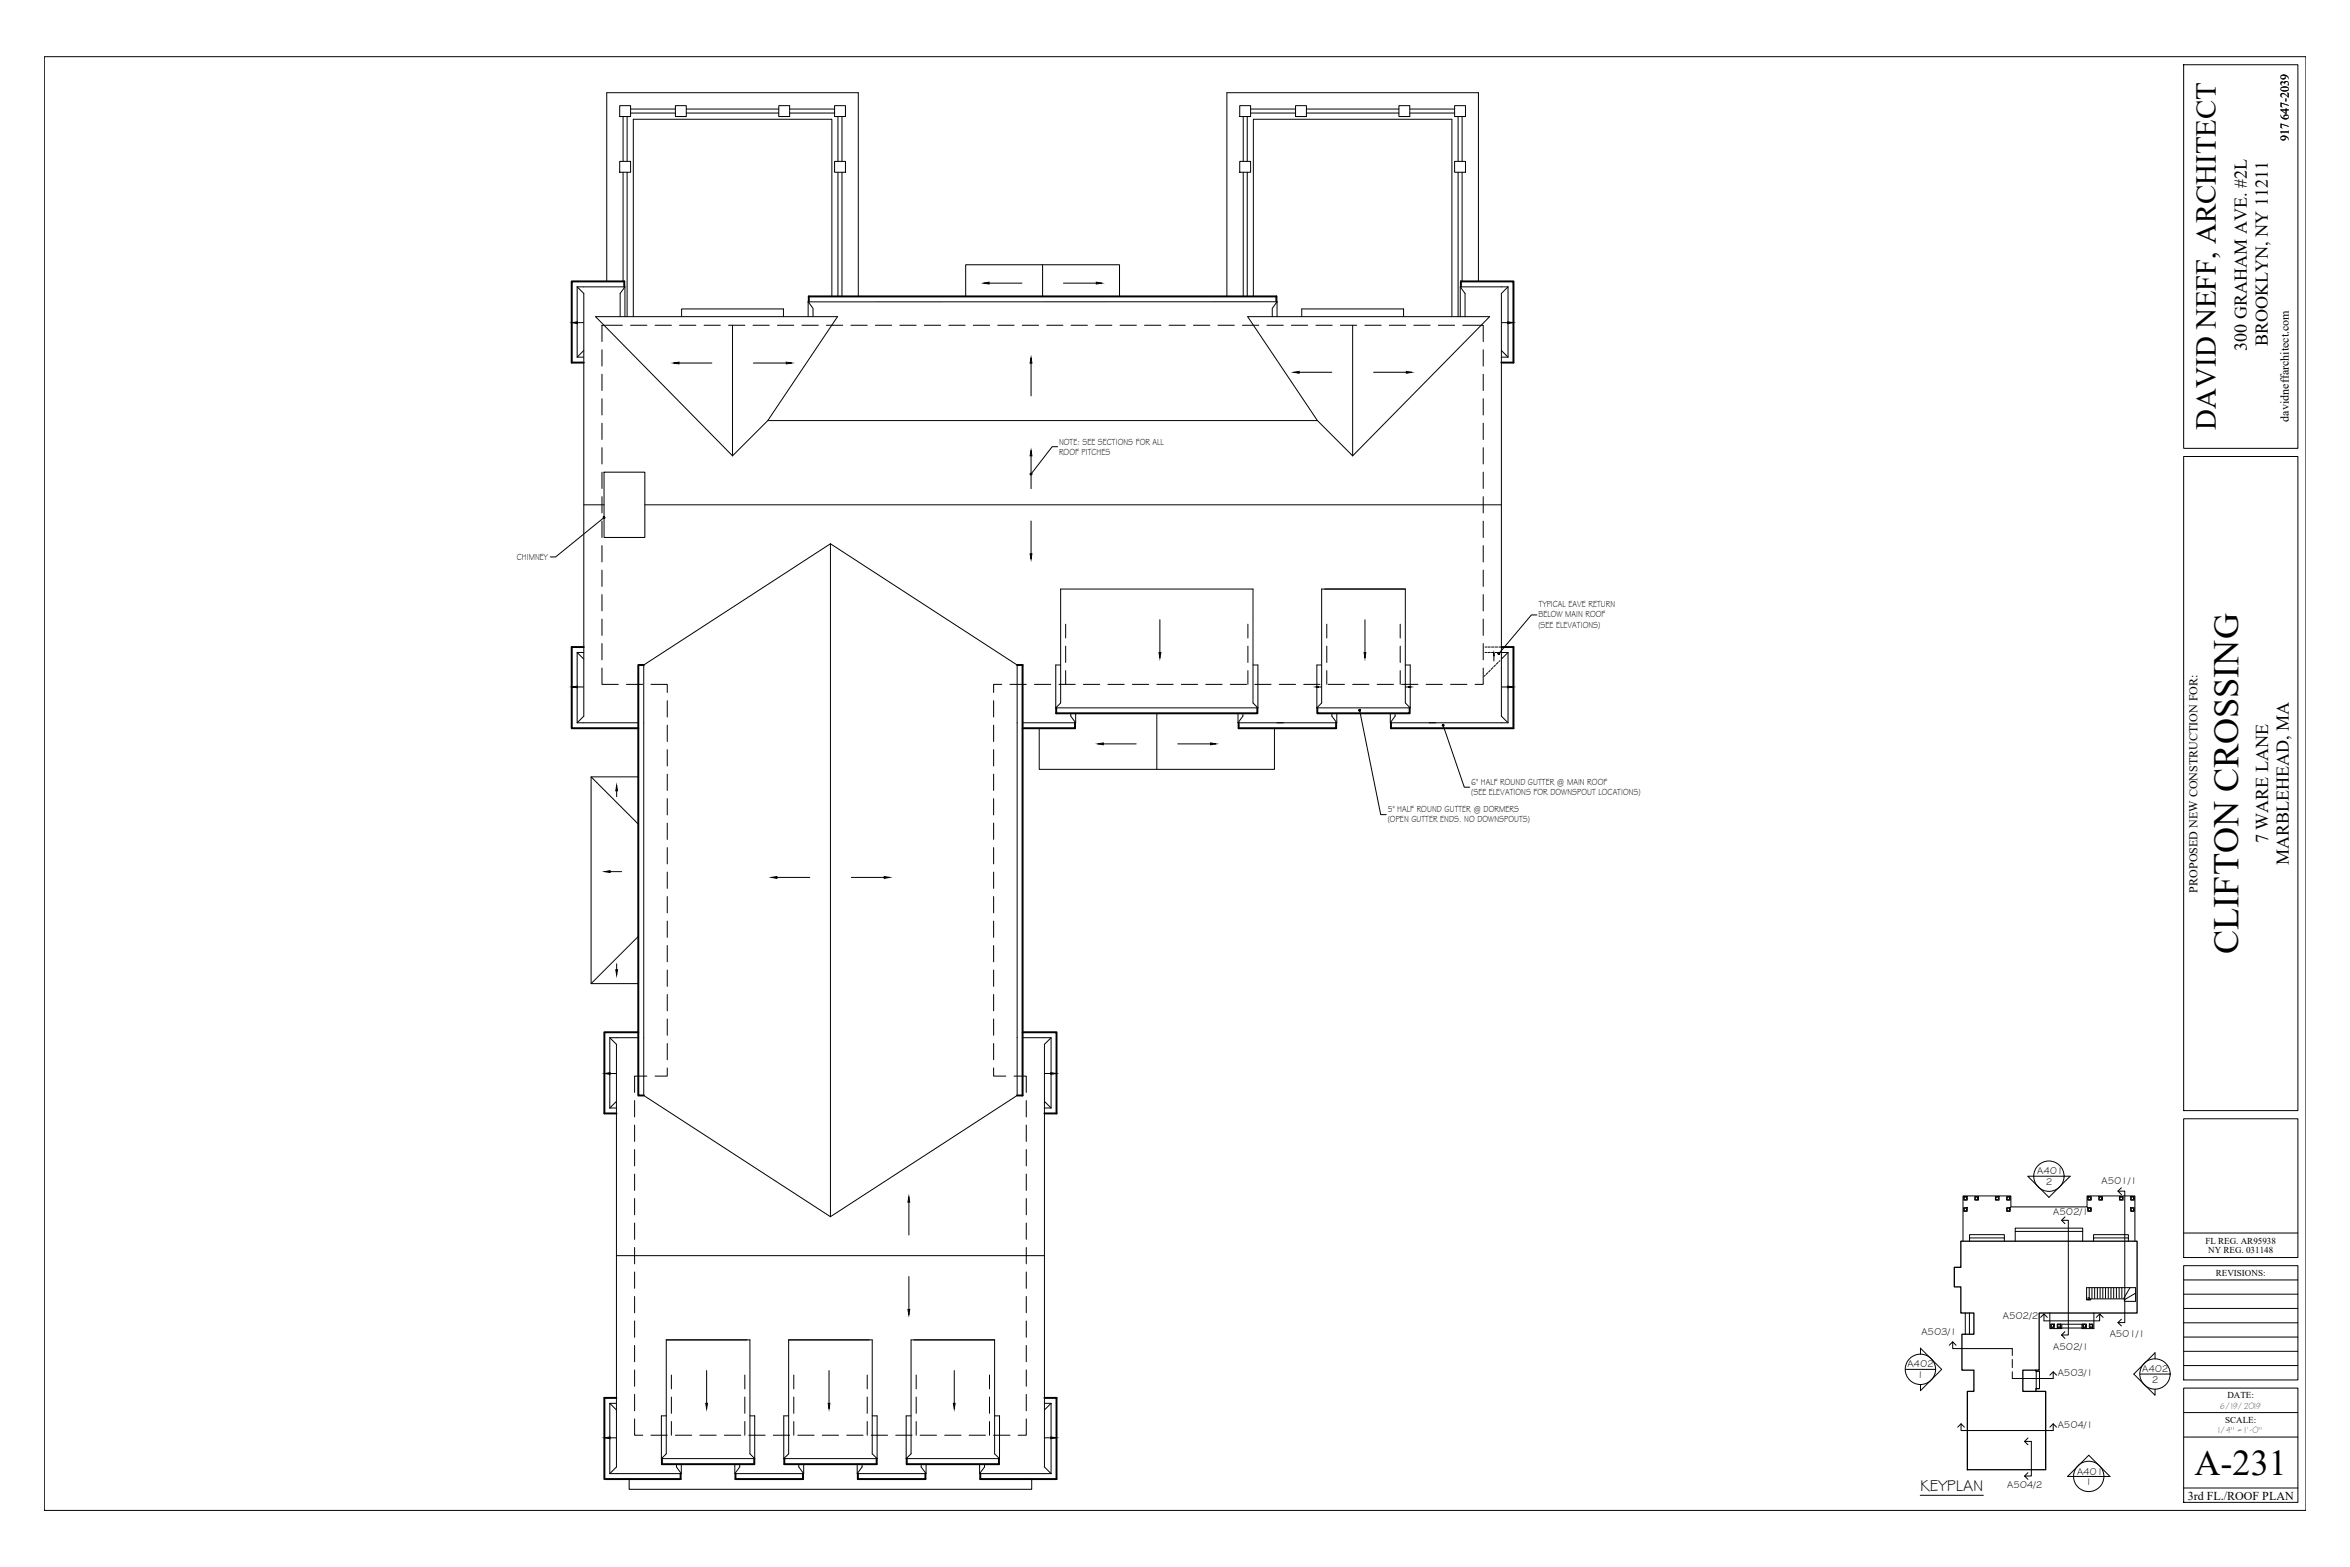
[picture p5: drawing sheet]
<svg xmlns="http://www.w3.org/2000/svg" width="914mm" height="610mm" viewBox="0 0 914 610" stroke-linecap="round" stroke-linejoin="round" font-family="sans-serif">
<defs><g id="words">
<g font-size="14.1">
<text x="871.1" y="371.1" transform="rotate(-90 871.1 371.1)">CLIFTON CROSSING</text>
<text x="853.9" y="573.9">A-231</text>
</g>
<text font-size="11.3" x="862.2" y="167.2" transform="rotate(-90 862.2 167.2)">DAVID NEFF, ARCHITECT</text>
<g font-size="7">
<text x="874.2" y="136.5" transform="rotate(-90 874.2 136.5)">300 GRAHAM AVE. #2L</text>
<text x="882.5" y="134.8" transform="rotate(-90 882.5 134.8)">BROOKLYN, NY 11211</text>
<text x="882.5" y="328" transform="rotate(-90 882.5 328)">7 WARE LANE</text>
<text x="890.7" y="336.7" transform="rotate(-90 890.7 336.7)">MARBLEHEAD, MA</text>
</g>
<text font-size="6.3" x="747.2" y="580">KEYPLAN</text>
<g font-size="4.7">
<text x="890.6" y="54.9" transform="rotate(-90 890.6 54.9)">917 647-2039</text>
<text x="890.7" y="164" transform="rotate(-90 890.7 164)">davidneffarchitect.com</text>
<text x="855.1" y="347.2" transform="rotate(-90 855.1 347.2)">PROPOSED NEW CONSTRUCTION FOR:</text>
<text x="851.2" y="583.4">3rd FL./ROOF PLAN</text>
</g>
<g font-size="4">
<text x="792.7" y="456.8">A401</text>
<text x="796" y="461">2</text>
<text x="817.8" y="460.7">A501/1</text>
<text x="799" y="472.7">A502/1</text>
<text x="779.4" y="513">A502/2</text>
<text x="747.6" y="519.4">A503/1</text>
<text x="820.9" y="520.3">A501/1</text>
<text x="799" y="525.2">A502/1</text>
<text x="742.2" y="532">A402</text>
<text x="833.5" y="533.7">A402</text>
<text x="746" y="536.2">1</text>
<text x="800.7" y="535.4">A503/1</text>
<text x="837.3" y="538">2</text>
<text x="800.7" y="555.7">A504/1</text>
<text x="808.2" y="573.6">A401</text>
<text x="781" y="578.9">A504/2</text>
<text x="811.5" y="577.8">1</text>
</g>
<g font-size="3.6">
<text x="412.1" y="172.9">NOTE: SEE SECTIONS FOR ALL</text>
<text x="412.1" y="176.9">ROOF PITCHES</text>
<text x="201.1" y="217.8">CHIMNEY</text>
<text x="598.8" y="236.2">TYPICAL EAVE RETURN</text>
<text x="598.6" y="244.1">(SEE ELEVATIONS)</text>
<text x="598.6" y="240.2">BELOW MAIN ROOF</text>
<text x="572.4" y="305.2">6&quot; HALF ROUND GUTTER @ MAIN ROOF</text>
<text x="572.5" y="309.2">(SEE ELEVATIONS FOR DOWNSPOUT LOCATIONS)</text>
<text x="540" y="315.8">5&quot; HALF ROUND GUTTER @ DORMERS</text>
<text x="540" y="319.9">(OPEN GUTTER ENDS. NO DOWNSPOUTS)</text>
</g>
<g font-size="3.5">
<text x="858.1" y="484">FL REG. AR95938</text>
<text x="859.2" y="487.6">NY REG. 031148</text>
<text x="862.2" y="496.3">REVISIONS:</text>
<text x="866.7" y="543.9">DATE:</text>
<text x="865.8" y="553.5">SCALE:</text>
</g>
<g font-size="3">
<text x="864.1" y="548.1">6/19/2019</text>
<text x="863.2" y="557.7">1/4&quot; = 1'-0&quot;</text>
</g>
</g></defs>
<!-- layer: A-TITLEBLOCK -->
<g fill="none" stroke="#000" stroke-width=".39">
<path d="M17.2 22.1h880.1v565.5h-880.1zM849.7 25.2h44.4v149.2h-44.4zM849.7 177.6h44.4v254.5h-44.4zM849.7 435.2h44.4v54h-44.4zM849.7 479.7h44.4M849.7 492.4h44.4v44.4h-44.4zM849.7 497.9h44.4M849.7 503.5h44.4M849.7 514.6h44.4M849.7 509h44.4M849.7 525.7h44.4M849.7 520.1h44.4"/>
<path d="M849.7 531.2h44.4M849.7 540h44.4v44.5h-44.4zM849.7 549.5h44.4M849.7 559.1h44.4M849.7 578.9h44.4"/>
</g>
<!-- layer: A-KEYPLAN -->
<g fill="none" stroke="#000" stroke-width=".39">
<path d="M789 457.6h16.5l-8.2 8.2zM764.1 465.5h1.4v1.4h-1.4zM764.1 469.8h1.4v1.5h-1.4zM768.4 465.5h1.4v1.4h-1.4zM776.4 465.5h1.5v1.4h-1.5zM780.8 465.5h1.4v1.4h-1.4zM780.8 469.8h1.4v1.5h-1.4zM784.1 479v-1.2h26.3v1.2M802.2 474.7h2.6v44.6h-2.6l1.3 1.4M803.5 473.4l-1.3 1.3 1.3 1.3M812.3 465.5h1.4v1.4h-1.4zM812.3 469.8h1.4v1.5h-1.4z"/>
<path d="M816.7 465.5h1.4v1.4h-1.4zM824.7 465.5h1.4v1.4h-1.4zM825.5 464.7l-1.4-1.3h2.7v51.1h-2.7l1.4 1.3M825.5 462.1l-1.4 1.3M829.1 465.5h1.4v1.4h-1.4zM829.1 469.8h1.4v1.5h-1.4zM763.8 482.9v-17.7h18.6v4.3h29.7v-4.3h18.6v17.7M766.4 482.9v-1.3h13.5v1.3M766.4 481.6v-1.3h13.5v1.3M784.1 482.9v-3.9h26.3v3.9M814.6 482.9v-1.3h13.6v1.3M814.6 481.6v-1.3h13.6v1.3"/>
<path d="M764.7 510.8v8.2M766.3 510.8v8.2M794 512.5l1.3-1.3v2.6h21.7v-2.6l1.3 1.3M795.3 511.2l1.3 1.3M797.9 515.1h1.4v1.4h-1.4zM800.5 515.1h1.4v1.4h-1.4zM802.3 516.6h7.8M802.3 515.2h7.8M803.5 518l-1.3 1.3M810.4 515.1h1.4v1.4h-1.4zM812.4 504.9h.7v.6h-.7zM812.9 500.9v4"/>
<path d="M813 515.1h1.4v1.4h-1.4zM813.1 505.3h13.5M814 500.9v4.2M815 500.9v4.2M816.1 500.9v4.2M817 511.2l-1.3 1.3M817.2 500.9v4.2M818.2 500.9v4.2M819.3 500.9v4.2M820.3 500.9v4.2M821.4 500.9v4.2M822.5 500.9v4.2"/>
<path d="M823.5 500.9v4.2M824.6 500.9v4.2M825.5 513.2l-1.4 1.3M825.6 500.9v4.2M827 506.3h4M828.8 500.9l-2.4 4.2M831 500.9h-19.1v4.8h1.6v-.4M831 503.1l-4.2 2.4M741.4 532.7h11.8M747.3 526.8v-2.3l8.2 8.2-8.2 8.3v-2.4M759.8 522l-1.3 1.3M761.1 523.3l-1.3-1.3v2.6h23.2v2.7"/>
<path d="M783 533.7v2.6h15.9v-2.6l1.3 1.3M783 528.9v3.1M792.3 533.4v6.8M793.6 533.4v6.8M798.9 533.7l-1.3 1.3M832.7 534.5h11.7M838.5 528.7v-2.5l-8.2 8.3 8.2 8.3v-2.4M763.1 553.9l-1.4 1.3M764.4 555.2l-1.3-1.3v2.6h35.8v-2.6l1.3 1.3M789.1 559.4l-1.3 1.3M798.9 553.9l-1.3 1.3M789.1 562.1l-1.3-1.4h2.6v13.5h-2.6l1.3 1.3"/>
<path d="M789.1 572.9l-1.3 1.3M804.5 574.4l8.3-8.3 8.2 8.3zM747.2 581.7h24.5"/>
<circle cx="797.2" cy="457.6" r="5.9"/>
<circle cx="764.8" cy="466.2" r=".53"/>
<circle cx="764.8" cy="470.5" r=".53"/>
<circle cx="769.1" cy="466.2" r=".53"/>
<circle cx="777.1" cy="466.2" r=".53"/>
<circle cx="781.5" cy="466.2" r=".53"/>
<circle cx="781.5" cy="470.5" r=".53"/>
<circle cx="813" cy="466.2" r=".53"/>
<circle cx="813" cy="470.5" r=".53"/>
<circle cx="817.4" cy="466.2" r=".53"/>
<circle cx="825.4" cy="466.2" r=".53"/>
<circle cx="829.8" cy="470.5" r=".53"/>
<circle cx="829.8" cy="466.2" r=".53"/>
<circle cx="798.6" cy="515.8" r=".53"/>
<circle cx="801.2" cy="515.8" r=".53"/>
<circle cx="811.1" cy="515.8" r=".53"/>
<circle cx="813.7" cy="515.8" r=".53"/>
<circle cx="747.2" cy="532.7" r="5.9"/>
<circle cx="838.5" cy="534.5" r="5.9"/>
<circle cx="812.7" cy="574.4" r="5.9"/>
</g>
<path d="M763 482.9h68.6v27.9h-38.1v22.2h-6.4v8.3h8.9v30.5h-30.5v-30.5h2.6v-8.3h-4.7v-14h4.7v-8.2h-5.1v-10.2h-2.6v-7.6h2.6zM792.2 533v.4h1.3M793.5 540.2h-1.3v1.1" fill="none" stroke="#000" stroke-width=".51"/>
<!-- layer: 3BLUE -->
<g fill="none" stroke="#000" stroke-width=".39">
<path d="M227.2 114.2v164.4M584.2 114.2v164.4M231.7 123.2h94.2M243.2 123.2v-11.6h-18.6v27.3h2.6M314.5 123.2v-5.8h182.4v5.8M485.5 123.2h94.1M568.2 123.2v-11.6h18.6v27.3h-2.6M412.7 229.2v44.3M487.6 229.2v44.3M514.3 229.2v44.3M546.8 229.2v44.3M227.2 253.8h-2.6v27.4h23.8"/>
<path d="M250.5 258.7v167.5M395.8 258.7v167.5M410.8 258.7v16.7h78.7v-16.7M512.4 258.7v16.7h36.3v-16.7M584.2 253.8h2.6v27.4h-45.8v-3.7M416.6 277.5v1.1M418.5 277.5v3.7h-20.6M481.7 277.5v3.7h38.4v-3.7M483.6 277.5v1.1M518.2 277.5v1.1M542.8 277.5v1.1M239.9 406.3v164.4"/>
<path d="M248.4 403.7h-11.1v27.3h2.6M397.9 403.7h11.1v27.3h-2.6M406.4 406.3v164.4M797.6 510.8v6h4.7v-1.6M814.7 510.8v6h-4.6v-1.6M259.2 521.3v44.3M291.8 521.3v44.3M306.9 521.3v44.3M339.4 521.3v44.3M354.5 521.3v44.3M387 521.3v44.3M239.9 545.9h-2.6v27.4h27.5"/>
<path d="M257.3 550.8v16.6h36.4v-16.6M305 550.8v16.6h36.3v-16.6M352.6 550.8v16.6h36.3v-16.6M406.4 545.9h2.6v27.4h-27.6M263.2 569.6v1.1M265.1 569.6v3.7M285.9 569.6v3.7M286.2 573.3h26.3M287.8 569.6v1.1M310.8 569.6v1.1M312.7 569.6v3.7M333.5 569.6v3.7"/>
<path d="M333.8 573.3h26.3M335.4 569.6v1.1M358.4 569.6v1.1M360.3 569.6v3.7M381.2 569.6v3.7M383.1 569.6v1.1"/>
</g>
<!-- layer: 1WHITE -->
<g fill="none" stroke="#000" stroke-width=".39">
<path d="M224.6 111.6l2.6 2.6M236.1 109.5v-73.4h97.9v79.2M243.2 111.6l-1.9 2.6v9M314.5 117.4l1.9 2.6v3.2M375.8 115.3v-12.3h59.8v12.3M496.9 117.4l-1.9 2.6v3.2M568.2 111.6l1.9 2.6v9M575.3 109.5v-73.4h-97.9v79.2M586.8 111.6l-2.6 2.6M227.2 136.4l-2.6 2.5M231.7 123.2l53.3 54.1M234.2 136.1v6.3"/>
<path d="M242.2 126.5h-8v6.4M245.4 126.5h6.3M254.9 126.5h6.3M264.4 126.5h6.4M273.9 126.5h6.4M283.5 126.5h6.3M285 126.5v50.8M293 126.5h6.3M302.5 126.5h6.4M312 126.5h6.4M321.6 126.5h6.3M325.9 123.2l-27.2 40.4-13.7 13.7"/>
<path d="M331.1 126.5h6.3M340.6 126.5h6.4M350.1 126.5h6.4M359.7 126.5h6.3M369.2 126.5h6.3M378.7 126.5h6.4M388.2 126.5h6.4M397.8 126.5h6.3M407.3 126.5h6.3M416.8 126.5h6.3M426.3 126.5h6.3M435.8 126.5h6.4"/>
<path d="M445.3 126.5h6.4M454.9 126.5h6.3M464.4 126.5h6.3M473.9 126.5h6.4M483.4 126.5h6.4M485.5 123.2l27.1 40.4M493 126.5h6.3M502.5 126.5h6.3M512 126.5h6.4M521.5 126.5h6.4M526.3 126.5v50.8M531.1 126.5h6.3"/>
<path d="M540.6 126.5h6.3M550.1 126.5h6.4M559.6 126.5h6.4M569.2 126.5h7.9v6.4M577.1 136.1v6.3M579.6 123.2l-53.3 54.1M584.2 136.4l2.6 2.5M234.2 145.6v6.3M234.2 155.1v6.4M577.1 145.6v6.3M577.1 155.1v6.4M234.2 164.6v6.4"/>
<path d="M234.2 174.2v6.3M298.7 163.6h213.9l13.7 13.7M577.1 164.6v6.4M577.1 174.2v6.3M227.2 196.4h7.8M234.2 183.7v6.3M234.2 193.2v6.4M250.9 196.4h333.3M577.1 183.7v6.3M577.1 193.2v6.4M234.2 202.7v6.4M234.2 212.3v6.3"/>
<path d="M323.1 211.5v261.8M323.1 211.5l72.7 47.2M323.1 211.5l-72.6 47.2M577.1 202.7v6.4M577.1 212.3v6.3M234.2 221.8v6.3M234.2 231.3v6.4M412.7 229.2h74.9M514.3 229.2h32.5M577.1 221.8v6.3M577.1 231.3v6.4M224.6 253.8l2.6 2.6"/>
<path d="M234.2 259.9v6.3h6.4M234.2 240.8v6.4M234.2 250.4v6.3M410.8 258.7h1.9M414.7 242.8v5.4M414.7 251.4v6.3M485.6 242.8v5.4M485.6 251.4v6.3M487.6 258.7h1.9M512.4 258.7h1.9M516.3 242.8v5.4M516.3 251.4v6.3"/>
<path d="M544.8 242.8v5.4M544.8 251.4v6.3M546.8 258.7h1.9M577.1 259.9v6.3h-3.1M577.1 240.8v6.4M577.1 250.4v6.3M577.9 251.7h.5M577.9 253.8h.5M578.9 251.7h1M578.9 253.8h1M580.3 251.7h1M580.3 253.8h1"/>
<path d="M580.9 259.7l-.7 .7M581.8 251.7h.9M581.8 253.8h.9M581.9 258.7l-.7 .7M582.9 257.7l-.6 .7M583.2 251.7h.6M583.2 253.8h.6M583.6 257l-.3 .3M586.8 253.8l-2.6 2.6M227.2 278.6l-2.6 2.6M243.8 266.2h6.3M253.3 266.2h6.3v3.2"/>
<path d="M259.6 272.6v6.3M386.6 272.6v6.3M389.8 266.2h-3.2v3.2M393 266.2h6.3M402.5 266.2h6.4M412 266.2h6.4M412.7 273.5l-1.9 1.9M414.7 260.9v5.3M416.6 278.6l1.9 2.6M421.6 266.2h6.3M431.1 266.2h6.3M440.6 266.2h6.4"/>
<path d="M450.1 266.2h6.4M450.1 277.5v21.8M459.7 266.2h6.3M469.2 266.2h6.3M478.7 266.2h6.4M483.6 278.6l-1.9 2.6M485.6 260.9v5.3M487.6 273.5l1.9 1.9M488.2 266.2h6.4M497.8 266.2h6.3M507.3 266.2h6.3M514.3 273.5l-1.9 1.9"/>
<path d="M516.3 260.9v5.3M516.8 266.2h6.4M518.2 278.6l1.9 2.6M526.3 266.2h6.4M535.9 266.2h6.3M542.8 278.6l-1.8 2.6M544.8 260.9v5.3M545.4 266.2h6.3M546.8 273.5l1.9 1.9M554.9 266.2h6.4M564.4 266.2h6.4M577.9 262.7l-.3 .4"/>
<path d="M578.9 261.7l-.7 .7M579.9 260.7l-.7 .7M584.2 278.6l2.6 2.6M259.6 282.1v6.4M259.6 291.6v6.4M386.6 282.1v6.4M386.6 291.6v6.4M404.4 283.3v16h91.5v-16M230 302.2l18.4 18.4M248.4 302.2h-18.4v80.5h18.4M259.6 301.2v6.3M259.6 310.7v6.3"/>
<path d="M386.6 301.2v6.3M386.6 310.7v6.3M259.6 320.2v6.4M259.6 329.7v6.4M259.6 339.3v6.3M386.6 320.2v6.4M386.6 329.7v6.4M386.6 339.3v6.3M259.6 348.8v6.3M259.6 358.3v6.4M386.6 348.8v6.3M386.6 358.3v6.4"/>
<path d="M248.4 364.3l-18.4 18.4M259.6 367.8v6.4M259.6 377.4v6.3M386.6 367.8v6.4M386.6 377.4v6.3M259.6 386.9v6.3M259.6 396.4v6.4M386.6 386.9v6.3M386.6 396.4v6.4M237.3 403.7l2.6 2.6M251.7 418.6h-4.8v6.4M259.6 415.5v3.1h-4.7"/>
<path d="M259.6 405.9v6.4M386.6 415.5v3.1h4.8M386.6 405.9v6.4M394.5 418.6h4.8v6.4M409 403.7l-2.6 2.6M239.9 428.5l-2.6 2.5M246.9 428.2v6.3M246.9 437.7v6.3M250.5 426.2l72.6 47.1M395.8 426.2l-72.7 47.1M399.3 428.2v6.3M399.3 437.7v6.3"/>
<path d="M406.4 428.5l2.6 2.5M246.9 447.2v6.4M246.9 456.7v6.4M399.3 447.2v6.4M399.3 456.7v6.4M246.9 466.3v6.3M246.9 475.8v6.3M399.3 466.3v6.3M399.3 475.8v6.3M239.9 488.5h166.5M246.9 485.3v6.4M246.9 494.8v6.4"/>
<path d="M399.3 485.3v6.4M399.3 494.8v6.4M246.9 504.4v6.3M246.9 513.9v6.3M399.3 504.4v6.3M399.3 513.9v6.3M826.6 505.5v-.2v1M831 500.9v5.4M246.9 523.4v6.4M246.9 532.9v6.4M259.2 521.3h32.6M261.2 534.9v5.4"/>
<path d="M289.8 534.9v5.4M306.9 521.3h32.5M308.9 534.9v5.4M337.4 534.9v5.4M354.5 521.3h32.5M356.5 534.9v5.4M385 534.9v5.4M399.3 523.4v6.4M399.3 532.9v6.4M237.3 545.9l2.6 2.6M246.9 552v6.3h3.2M246.9 542.5v6.3"/>
<path d="M253.3 558.3h6.3M257.3 550.8h1.9M261.2 543.5v6.3M261.2 553v5.3M262.8 558.3h6.4M272.3 558.3h6.4M281.9 558.3h6.3M289.8 543.5v6.3M289.8 553v5.3M291.4 558.3h6.3M291.8 550.8h1.9M300.9 558.3h6.4"/>
<path d="M305 550.8h1.9M308.9 543.5v6.3M308.9 553v5.3M310.4 558.3h6.4M320 558.3h6.3M329.5 558.3h6.3M337.4 543.5v6.3M337.4 553v5.3M339 558.3h6.4M339.4 550.8h1.9M348.5 558.3h6.4M352.6 550.8h1.9"/>
<path d="M356.5 543.5v6.3M356.5 553v5.3M358.1 558.3h6.3M367.6 558.3h6.3M377.1 558.3h6.4M385 543.5v6.3M385 553v5.3M386.6 558.3h6.4M387 550.8h1.9M399.3 552v6.3h-3.1M399.3 542.5v6.3M409 545.9l-2.6 2.6"/>
<path d="M239.9 570.7l-2.6 2.6M244.8 575.4v4h156.6v-4M259.2 565.6l-1.9 1.8M263.2 570.7l1.9 2.6M287.8 570.7l-1.9 2.6M291.8 565.6l1.9 1.8M306.9 565.6l-1.9 1.8M310.8 570.7l1.9 2.6M335.4 570.7l-1.9 2.6M339.4 565.6l1.9 1.8M354.5 565.6l-1.9 1.8M358.4 570.7l1.9 2.6"/>
<path d="M383.1 570.7l-1.9 2.6M387 565.6l1.9 1.8M406.4 570.7l2.6 2.6"/>
</g>
<!-- layer: 8GREY -->
<g fill="none" stroke="#000" stroke-width=".39">
<path d="M241.1 41.1h4.3v4.2h-4.3zM242.4 45.3v17.5M244 45.3v17.5M245.4 44h17.4M245.4 42.4h17.4M262.8 41.1h4.2v4.2h-4.2zM267 44h36M267 42.4h36M303 41.1h4.3v4.2h-4.3zM307.3 44h17.4M307.3 42.4h17.4M324.7 41.1h4.3v4.2h-4.3z"/>
<path d="M326.1 45.3v17.5M327.6 45.3v17.5M482.4 41.1h4.2v4.2h-4.2zM483.7 45.3v17.5M485.3 45.3v17.5M486.6 44h17.5M486.6 42.4h17.5M504.1 41.1h4.2v4.2h-4.2zM508.3 44h36M508.3 42.4h36M544.3 41.1h4.3v4.2h-4.3zM548.6 44h17.4"/>
<path d="M548.6 42.4h17.4M566 41.1h4.2v4.2h-4.2zM567.4 45.3v17.5M568.9 45.3v17.5M241.1 62.8h4.3v4.2h-4.3zM242.4 67v42.5M244 67v56.2M324.7 62.8h4.3v4.2h-4.3zM326.1 67v48.3M327.6 67v48.3M482.4 62.8h4.2v4.2h-4.2zM483.7 67v48.3"/>
<path d="M485.3 67v48.3M566 62.8h4.2v4.2h-4.2zM567.4 67v56.2M568.9 67v42.5M323.7 115.3v-68.9h-77.3v76.8M405.7 103v12.3M487.7 115.3v-68.9h77.2v76.8M265.2 123.2v-3h39.6v3M506.5 123.2v-3h39.6v3"/>
</g>
<!-- layer: 2MAGENTA -->
<g fill="none" stroke="#000" stroke-width=".76">
<path d="M242.9 111.6v-2.1h-20.4v31.6h4.7M314.7 117.4v-2.1h182v2.1M568.5 111.6v-2.1h20.4v31.6h-4.7M227.2 251.7h-4.7v31.6h25.9M250.5 258.7h-2.1v167.5h2.1M395.8 258.7h2.1v167.5h-2.1M584.2 251.7h4.7v31.6h-47.7v-2.1M411 275.4v2.1h78.2v-2.1M512.6 275.4v2.1h35.9v-2.1M418.3 281.2v2.1h-20.4M482 281.2v2.1h37.9v-2.1M248.4 401.6h-13.2v31.6h4.7"/>
<path d="M397.9 401.6h13.2v31.6h-4.7M239.9 543.8h-4.7v31.6M406.4 543.8h4.7v31.6h-29.7v-2.1M257.6 567.4v2.2h35.9v-2.2M264.8 573.3v2.1h-29.2M286.2 573.3v2.1h26.3v-2.1M305.2 567.4v2.2h35.9v-2.2M333.8 573.3v2.1h26.3v-2.1M352.8 567.4v2.2h35.9v-2.2"/>
</g>
<!-- layer: A-TEXT -->
<g fill="#000" stroke="#000" stroke-width=".39">
<path d="M382.7 110.2l2.2-.4v.7zM426.6 109.8l2.1 .4-2.1 .3zM222.6 125.5l2.1-.3v.7zM586.7 125.2l2.1 .3-2.1 .4zM262.1 141.2l2.1-.3v.7zM305.9 140.9l2.2 .3-2.2 .4zM401.2 139.1l.3 2.2h-.7zM503.4 144.8l2.1-.3v.7zM547.2 144.5l2.1 .3-2.1 .4zM401.2 175.2l.3 2.1h-.7zM400.8 215.4h.7l-.3 2.2zM451 253.9h.7l-.4 2.1z"/>
<path d="M530.8 253.9h.7l-.4 2.1zM581.3 254l.1 1.1h-.3zM222.6 267.3l2.1-.4v.7zM512 267.3l1-.2v.3zM548 267.1l1.1 .2-1.1 .1zM586.7 266.9l2.1 .4-2.1 .3zM427.2 289.4l2.1-.4v.7zM471 289l2.2 .4-2.2 .3zM239.9 305.5l.4 2.1h-.7zM235.3 339.1l2.1-.4v.7zM300.2 341.3l2.1-.3v.7zM344 341l2.2 .3-2.2 .4z"/>
<path d="M239.6 377.2h.7l-.4 2.1zM235.3 417.6l2.1-.3v.7zM408.9 417.3l2.1 .3-2.1 .4zM353.7 465.5l.3 2.2h-.7zM353.3 509.4h.7l-.3 2.1zM235.3 559.4l2.1-.4v.7zM274.6 545.9h.7l-.3 2.1zM322.2 545.9h.7l-.3 2.1zM371 545.9h.6l-.3 2.1zM408.9 559l2.1 .4-2.1 .3z"/>
</g>
<g fill="none" stroke="#000" stroke-width=".39">
<path d="M384.9 110.2h12.7M413.8 110.2h12.8M224.7 125.5h2.3M584.4 125.5h2.3M264.2 141.2h12.8M293.2 141.2h12.7M401.2 141.3v12.7M505.5 144.8h12.7M534.5 144.8h12.7M401.2 177.3v12.8M401.2 202.7v12.7M451.3 241.1v12.8"/>
<path d="M531.1 241.1v12.8M581.3 255.1v2M224.7 267.3h2.3M513 267.3h1.1M547 267.3h1M584.4 267.3h2.3M429.3 289.4h12.8M458.3 289.4h12.7M239.9 307.6v2.3M237.4 339.1h4.5M302.3 341.3h12.8M331.3 341.3h12.7"/>
<path d="M239.9 374.9v2.3M237.4 417.6h2.3M406.6 417.6h2.3M353.7 467.7v12.7M353.7 496.6v12.8M275 533.2v12.7M322.6 533.2v12.7M371.3 533.2v12.7M237.4 559.4h2.3M406.6 559.4h2.3"/>
</g>
<!-- layer: 4CYAN -->
<path d="M235 183.7h15.9v25.4h-15.9z" fill="none" stroke="#000" stroke-width=".39"/>
<!-- layer: 0 -->
<g fill="#000" stroke="#000" stroke-width=".39">
<path d="M401 184.2l-.1 .2h.3zM400.9 184.4h.3z"/>
<path d="M401.2 184.4l-.2 .2zM401.2 184.4l.2 .2-.2 .1zM401.2 184.4l.2 .2z"/>
<path d="M401.4 184.2l-.2 .2zM401.2 184.2h.2l-.2 .2zM401 184.2l.2 .2z"/>
<path d="M234.8 201.3v.2l.2-.2zM234.8 201.5l.2-.2zM235 201.3l.2 .2z"/>
<path d="M235 201.3l.2 .2zM235 201.3l.2-.1z"/>
<path d="M235.1 201.1l-.1 .2zM234.9 201.1l.1 .2zM234.9 201.1l.1 .2z"/>
<path d="M583 254.1l.2 .2zM582.9 254.3h.3l-.1 .2z"/>
<path d="M583.2 254.3l-.1 .2zM583.2 254.3v.2zM583.2 254.3l.2 .1 .1-.2z"/>
<path d="M583.4 254l-.2 .3zM583.2 254h.2l-.2 .3zM583 254.1l.2 .2z"/>
<path d="M529 276.4l.1 .2zM529 276.4l.1 .2zM529 276.4l.3-.1z"/>
<path d="M528.8 276.2l.2 .2v-.3zM528.8 276.2l.2 .2zM528.8 276.4h.2z"/>
<path d="M529.2 276.1l-.2 .3zM529 276.1h.2l-.2 .3z"/>
<path d="M561.5 282.1l-.1 .3zM561.5 282.1l.3 .1zM561.5 282.1l.3 .1z"/>
<path d="M561.4 281.9l.1 .2zM561.3 282l.2 .1-.2 .1zM561.3 282.2l.1 .2 .1-.3z"/>
<path d="M561.6 281.9l-.1 .2zM561.4 281.9h.2l-.1 .2z"/>
</g>
<path d="M411.5 173.8h-2.1l-8.2 10.6M235 201.3l-18.8 15.4h-2.1M598 239.2h-2.1l-12.7 15.1M529 276.4l8.3 40.5h2.1M561.5 282.1l8.3 24.1h2.1" fill="none" stroke="#000" stroke-width=".39"/>
<use href="#words"/>
</svg>
